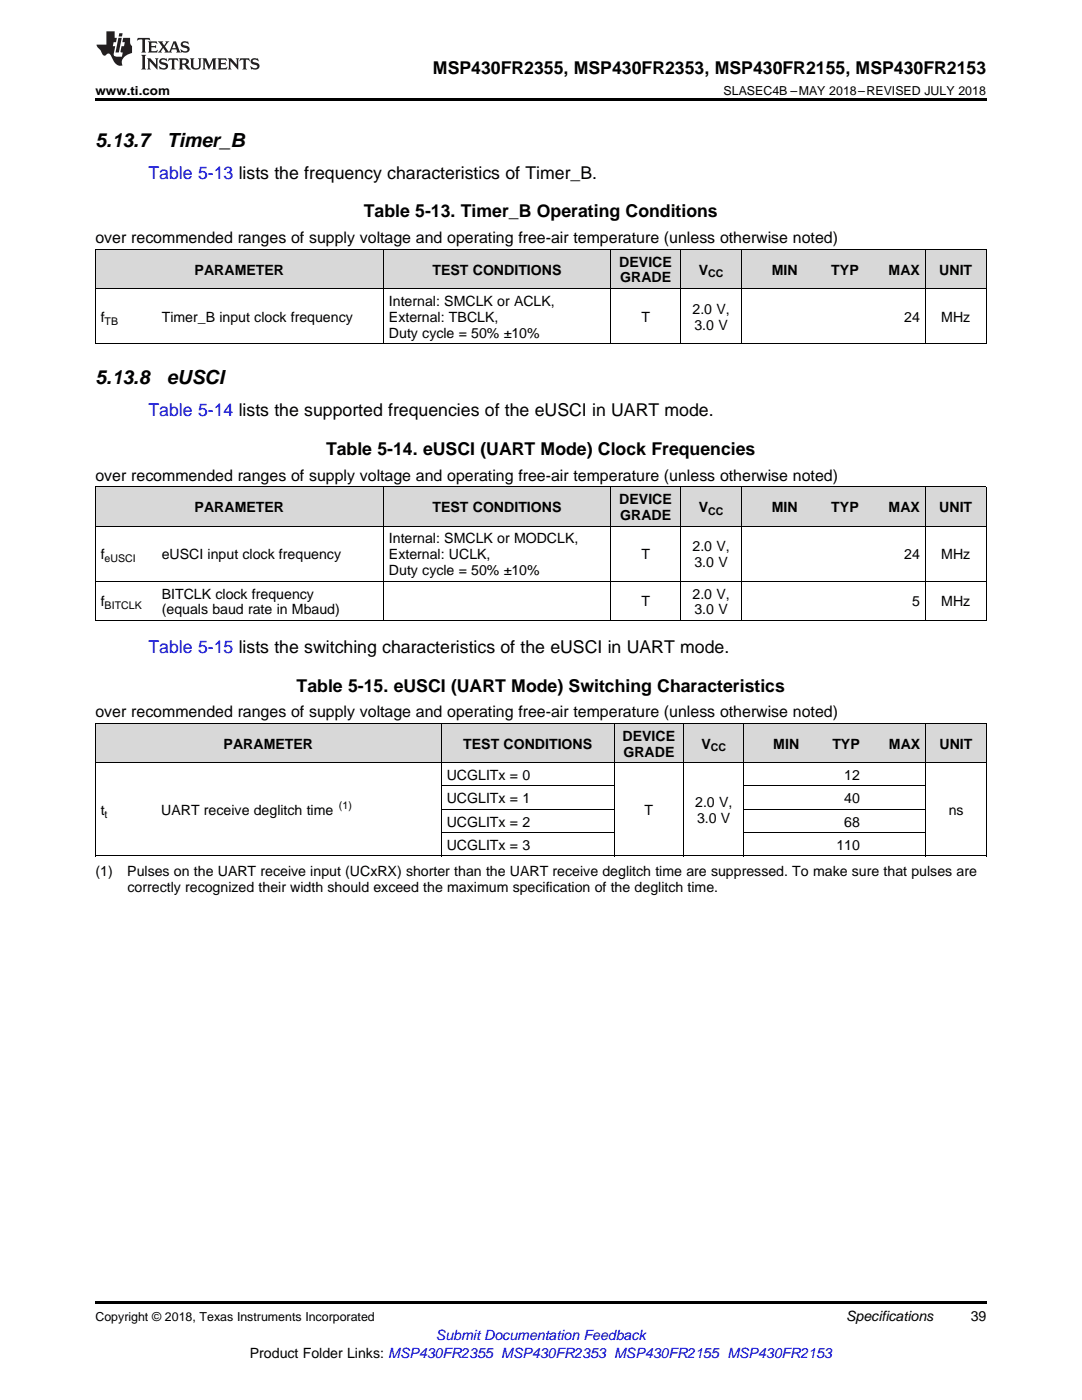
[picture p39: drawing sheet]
<svg xmlns="http://www.w3.org/2000/svg" width="216mm" height="279mm" viewBox="0 0 216 279" stroke-linecap="round" stroke-linejoin="round" font-family="sans-serif">
<defs><g id="words">
<g font-size="3.9">
<text x="19" y="29.3">5.13.7</text>
<text x="33.3" y="29.3">Timer_B</text>
<text x="19" y="76.7">5.13.8</text>
<text x="33.3" y="76.7">eUSCI</text>
</g>
<g font-size="3.5">
<text x="86.4" y="14.8">MSP430FR2355, MSP430FR2353, MSP430FR2155, MSP430FR2153</text>
<text x="72.6" y="43.4">Table 5-13. Timer_B Operating Conditions</text>
<text x="65.1" y="90.8">Table 5-14. eUSCI (UART Mode) Clock Frequencies</text>
<text x="59.2" y="138">Table 5-15. eUSCI (UART Mode) Switching Characteristics</text>
</g>
<g font-size="3.5" fill="#00f">
<text x="29.6" y="35.6">Table 5-13 lists the frequency characteristics of Timer_B.</text>
<text x="29.6" y="83">Table 5-14 lists the supported frequencies of the eUSCI in UART mode.</text>
<text x="29.6" y="130.2">Table 5-15 lists the switching characteristics of the eUSCI in UART mode.</text>
</g>
<g font-size="3.2">
<text x="19" y="48.5">over recommended ranges of supply voltage and operating free-air temperature (unless otherwise noted)</text>
<text x="19" y="96">over recommended ranges of supply voltage and operating free-air temperature (unless otherwise noted)</text>
<text x="19" y="143.2">over recommended ranges of supply voltage and operating free-air temperature (unless otherwise noted)</text>
</g>
<g font-size="2.8">
<text x="123.6" y="53.2">DEVICE</text>
<text x="38.8" y="54.8">PARAMETER</text>
<text x="86.3" y="54.8">TEST CONDITIONS</text>
<text x="123.8" y="56.4">GRADE</text>
<text x="139.4" y="54.8">V</text>
<text x="154" y="54.8">MIN</text>
<text x="165.9" y="54.8">TYP</text>
<text x="177.3" y="54.8">MAX</text>
<text x="187.4" y="54.8">UNIT</text>
<text x="20.1" y="64.2">f</text>
<text x="32.3" y="64.2">Timer_B input clock frequency</text>
<text x="77.6" y="61">Internal: SMCLK or ACLK,</text>
<text x="77.6" y="64.2">External: TBCLK,</text>
<text x="128" y="64.2">T</text>
<text x="138.2" y="62.6">2.0 V,</text>
<text x="138.6" y="65.8">3.0 V</text>
<text x="180.4" y="64.2">24</text>
<text x="187.8" y="64.2">MHz</text>
<text x="77.6" y="67.4">Duty cycle = 50% ±10%</text>
<text x="123.6" y="100.6">DEVICE</text>
<text x="38.8" y="102.2">PARAMETER</text>
<text x="86.3" y="102.2">TEST CONDITIONS</text>
<text x="123.8" y="103.8">GRADE</text>
<text x="139.4" y="102.2">V</text>
<text x="154" y="102.2">MIN</text>
<text x="165.9" y="102.2">TYP</text>
<text x="177.3" y="102.2">MAX</text>
<text x="187.4" y="102.2">UNIT</text>
<text x="20.1" y="111.6">f</text>
<text x="32.3" y="111.6">eUSCI input clock frequency</text>
<text x="77.6" y="108.4">Internal: SMCLK or MODCLK,</text>
<text x="77.6" y="111.6">External: UCLK,</text>
<text x="128" y="111.6">T</text>
<text x="138.2" y="110">2.0 V,</text>
<text x="138.6" y="113.2">3.0 V</text>
<text x="180.4" y="111.6">24</text>
<text x="187.8" y="111.6">MHz</text>
<text x="32.3" y="119.5">BITCLK clock frequency</text>
<text x="77.6" y="114.8">Duty cycle = 50% ±10%</text>
<text x="138.2" y="119.5">2.0 V,</text>
<text x="20.1" y="121">f</text>
<text x="32.3" y="122.6">(equals baud rate in Mbaud)</text>
<text x="128" y="121">T</text>
<text x="138.6" y="122.6">3.0 V</text>
<text x="182" y="121">5</text>
<text x="187.8" y="121">MHz</text>
<text x="44.6" y="149.4">PARAMETER</text>
<text x="92.4" y="149.4">TEST CONDITIONS</text>
<text x="124.2" y="147.8">DEVICE</text>
<text x="140" y="149.4">V</text>
<text x="154.3" y="149.4">MIN</text>
<text x="166.1" y="149.4">TYP</text>
<text x="177.4" y="149.4">MAX</text>
<text x="187.5" y="149.4">UNIT</text>
<text x="89.1" y="155.6">UCGLITx = 0</text>
<text x="124.4" y="151">GRADE</text>
<text x="168.5" y="155.6">12</text>
<text x="89.1" y="160.3">UCGLITx = 1</text>
<text x="138.7" y="161">2.0 V,</text>
<text x="168.5" y="160.3">40</text>
<text x="20.1" y="162.6">t</text>
<text x="32.2" y="162.6">UART receive deglitch time</text>
<text x="89.1" y="165">UCGLITx = 2</text>
<text x="128.6" y="162.6">T</text>
<text x="139.1" y="164.2">3.0 V</text>
<text x="168.5" y="165">68</text>
<text x="189.3" y="162.6">ns</text>
<text x="89.1" y="169.6">UCGLITx = 3</text>
<text x="166.9" y="169.6">110</text>
<text x="19" y="174.8">(1)</text>
<text x="25.4" y="174.8">Pulses on the UART receive input (UCxRX) shorter than the UART receive deglitch time are suppressed. To make sure that pulses are</text>
<text x="25.4" y="177.9">correctly recognized their width should exceed the maximum specification of the deglitch time.</text>
<text x="168.8" y="263.6">Specifications</text>
<text x="193.7" y="263.6">39</text>
<text x="49.8" y="270.9">Product Folder Links: MSP430FR2355 MSP430FR2353 MSP430FR2155 MSP430FR2153</text>
</g>
<text font-size="2.8" fill="#00f" x="87" y="267.4">Submit Documentation Feedback</text>
<g font-size="2.5">
<text x="19" y="19">www.ti.com</text>
<text x="144.4" y="19">SLASEC4B –MAY 2018–REVISED JULY 2018</text>
<text x="19" y="263.6">Copyright © 2018, Texas Instruments Incorporated</text>
</g>
<g font-size="2.1">
<text x="141.3" y="55.4">CC</text>
<text x="20.9" y="64.8">TB</text>
<text x="141.3" y="102.8">CC</text>
<text x="20.9" y="112.2">eUSCI</text>
<text x="20.9" y="121.6">BITCLK</text>
<text x="141.9" y="150">CC</text>
<text x="67.6" y="161.5">(1)</text>
<text x="20.9" y="163.2">t</text>
</g>
</g></defs>
<g fill="#d8d8d8">
<path d="M19 144.4h12.1v7.9h-12.1z"/>
<path d="M31.1 144.4h57v7.9h-57z"/>
<path d="M88.1 144.4h34.5v7.9h-34.5z"/>
<path d="M122.6 144.4h13.8v7.9h-13.8z"/>
<path d="M136.4 144.4h12.1v7.9h-12.1z"/>
<path d="M148.5 144.4h12.1v7.9h-12.1z"/>
<path d="M160.6 144.4h12v7.9h-12z"/>
<path d="M172.6 144.4h12.1v7.9h-12.1z"/>
<path d="M184.7 144.4h12.1v7.9h-12.1z"/>
<path d="M19 97.2h12.2v7.9h-12.2z"/>
<path d="M31.2 97.2h45.4v7.9h-45.4z"/>
<path d="M76.6 97.2h45.3v7.9h-45.3z"/>
<path d="M121.9 97.2h13.9v7.9h-13.9z"/>
<path d="M135.8 97.2h12.2v7.9h-12.2z"/>
<path d="M148 97.2h12.2v7.9h-12.2z"/>
<path d="M160.2 97.2h12.2v7.9h-12.2z"/>
<path d="M172.4 97.2h12.2v7.9h-12.2z"/>
<path d="M184.6 97.2h12.2v7.9h-12.2z"/>
<path d="M19 49.8h12.2v7.8h-12.2z"/>
<path d="M31.2 49.8h45.4v7.8h-45.4z"/>
<path d="M76.6 49.8h45.3v7.8h-45.3z"/>
<path d="M121.9 49.8h13.9v7.8h-13.9z"/>
<path d="M135.8 49.8h12.2v7.8h-12.2z"/>
<path d="M148 49.8h12.2v7.8h-12.2z"/>
<path d="M160.2 49.8h12.2v7.8h-12.2z"/>
<path d="M172.4 49.8h12.2v7.8h-12.2z"/>
<path d="M184.6 49.8h12.2v7.8h-12.2z"/>
</g>
<path d="M19 19.5h177.8v.5h-177.8zM19 259.7h177.8v.5h-177.8z" fill="#000"/>
<g fill="none" stroke="#000" stroke-width=".2">
<path d="M19 57.6h177.8M19 49.8h177.8M19.1 49.8v18.9M76.5 49.8v18.9M121.8 49.8v18.9M135.8 49.8v18.9M148 49.8v18.9M184.6 49.8v18.9M196.8 49.8v18.9M19 68.6h177.8M19 97.2h177.8M19.1 97.2v26.7"/>
<path d="M76.5 97.2v26.7M121.8 97.2v26.7M135.8 97.2v26.7M148 97.2v26.7M184.6 97.2v26.7M196.8 97.2v26.7M19 116h177.8M19 105h177.8M19 123.8h177.8M19 152.2h177.8M19 144.4h177.8M19.1 144.4v26.5"/>
<path d="M88 144.4v26.5M88.1 156.9h34.5M122.5 144.4v26.5M136.4 144.4v26.5M148.4 144.4v26.5M148.5 156.9h36.2M184.7 144.4v26.5M196.8 144.4v26.5M19 170.8h177.8M88.1 166.2h34.5M88.1 161.5h34.5M148.5 166.2h36.2"/>
<path d="M148.5 161.5h36.2"/>
</g>
<g fill="#231f20">
<path d="M27.5 7.6l-.1 .5 .4-.2h.6v.1v2.1l-.2 .4h1l-.3-.4v-2.1l.1-.1h.5l.5 .2-.2-.5zM29.5 8.3l.2 .3v1.5l-.2 .4h1.8l.2-.6a1.04 1.04 0 0 1-1.3 .2v-.7h.6l.3 .2v-.6l-.3 .2h-.6v-.6l.8-.1 .4 .3-.2-.5zM31.5 8.3l.9 1.1-.9 1.1h.8l-.2-.2 .5-.7 .4 .7-.2 .2h1.5l-.1-.2 .1-.4h.9l.1 .4-.2 .2h1l-.3-.3-.7-1.9h-.5l-.9 2-.8-1 .9-1h-.8l.1 .3-.3 .5-.4-.6 .2-.2zM34.7 8.6l.4 1h-.7zM36.3 8.4a.63 .63 0 0 0-.2 .7 .63 .63 0 0 0 .6 .4l.6 .2 .1 .2a.75 .75 0 0 1-.7 .4 .75 .75 0 0 1-.6-.5l.1 .7 .1-.1a1.11 1.11 0 0 0 1.5-.6 1.13 1.13 0 0 0-1.2-.8l-.1-.4a1.04 1.04 0 0 1 1.2 .2l-.2-.5-.1 .1-.5-.2zM28.2 10.9l.2 .4v2.2l-.2 .4h1l-.3-.4v-2.2l.3-.4zM29.3 11.6l.3 .4v1.5l-.3 .4h.8l-.2-.4v-1.3l1.5 1.7v-1.9l.2-.4h-.7l.2 .4v.9l-1.1-1.3zM32 11.8a.62 .62 0 0 0-.2 .7 .62 .62 0 0 0 .6 .4l.6 .1 .1 .3a.76 .76 0 0 1-.7 .3 .76 .76 0 0 1-.6-.4l.1 .7 .1-.1a1.11 1.11 0 0 0 1.5-.6 1.13 1.13 0 0 0-1.2-.8l-.1-.4a1.04 1.04 0 0 1 1.2 .2l-.2-.6-.1 .1-.5-.1zM33.7 11.6l-.2 .6a.61 .61 0 0 1 .8-.3v1.6l-.2 .4h.9l-.2-.4v-1.6a.63 .63 0 0 1 .8 .3l-.2-.6zM35.6 11.6l.3 .4v1.5l-.3 .4h1l-.2-.2v-.8l.5 .2a.76 .76 0 0 0 1.2 .7l-1-1a.58 .58 0 0 0 .6-.5 .58 .58 0 0 0-.5-.6zM36.4 11.9h.1a.45 .45 0 0 1 .5 .1 .45 .45 0 0 1 .1 .5l-.7 .2zM37.9 11.6l.2 .2a2.17 2.17 0 0 0 .3 1.9 .99 .99 0 0 0 1.6-.6v-1.1l.2-.4h-.7l.2 .2a1.92 1.92 0 0 1-.2 1.8 .6 .6 0 0 1-.9-.5v-1.1l.2-.4zM40.4 11.6l.2 .4v1.5l-.2 .4h.7l-.2-.4v-1.4l.8 1.8 .8-1.8v1.4l-.2 .4h.9l-.2-.4v-1.5l.2-.4h-.8l-.6 1.5-.6-1.5zM43.4 11.6l.2 .4v1.5l-.2 .4h1.8l.2-.6a1.04 1.04 0 0 1-1.3 .1v-.6h.5l.4 .2v-.6l-.4 .2h-.5v-.7h.8l.3 .3-.1-.6zM45.5 11.6l.2 .4v1.5l-.2 .4h.7l-.2-.4v-1.3l1.5 1.7v-1.9l.2-.4h-.7l.2 .4v.9l-1.1-1.3zM47.9 11.6l-.1 .6a.61 .61 0 0 1 .8-.3v1.6l-.3 .4h1l-.3-.4 .1-1.6a.63 .63 0 0 1 .7 .3l-.1-.6zM50.2 11.8a.62 .62 0 0 0-.2 .7 .62 .62 0 0 0 .6 .4l.6 .1 .2 .3a.76 .76 0 0 1-.8 .3 .76 .76 0 0 1-.6-.4l.1 .7 .2-.1a1.11 1.11 0 0 0 1.5-.6 1.13 1.13 0 0 0-1.3-.8l-.1-.4a1.04 1.04 0 0 1 1.2 .2l-.1-.6-.2 .1-.5-.1z"/>
<path d="M21.2 6.3v2.6h-1.9l.1 .4 .7 .9a.91 .91 0 0 0 1 .8 .56 .56 0 0 1 .5-.3 .56 .56 0 0 1 .5 .3l.4 .8a1.53 1.53 0 0 0 1.9 1.2 1.54 1.54 0 0 1 1-2.1l.9-.3v-1.4a1.52 1.52 0 0 1-.3-1.6h-1.4l-.2 .8h.5l-.2 .8h-.4l-.2 1v.2l.4 .1-.2 .8a1.93 1.93 0 0 1-1.6-.3l.3-1.8h-.5l.2-.8h.4l.2-.8h-.4v-1.3zM23.6 7.6l-.6 2.9h.7l.6-2.9zM23.8 6.6l-.1 .7h.6l.2-.7z"/>
</g>
<use href="#words"/>
</svg>
